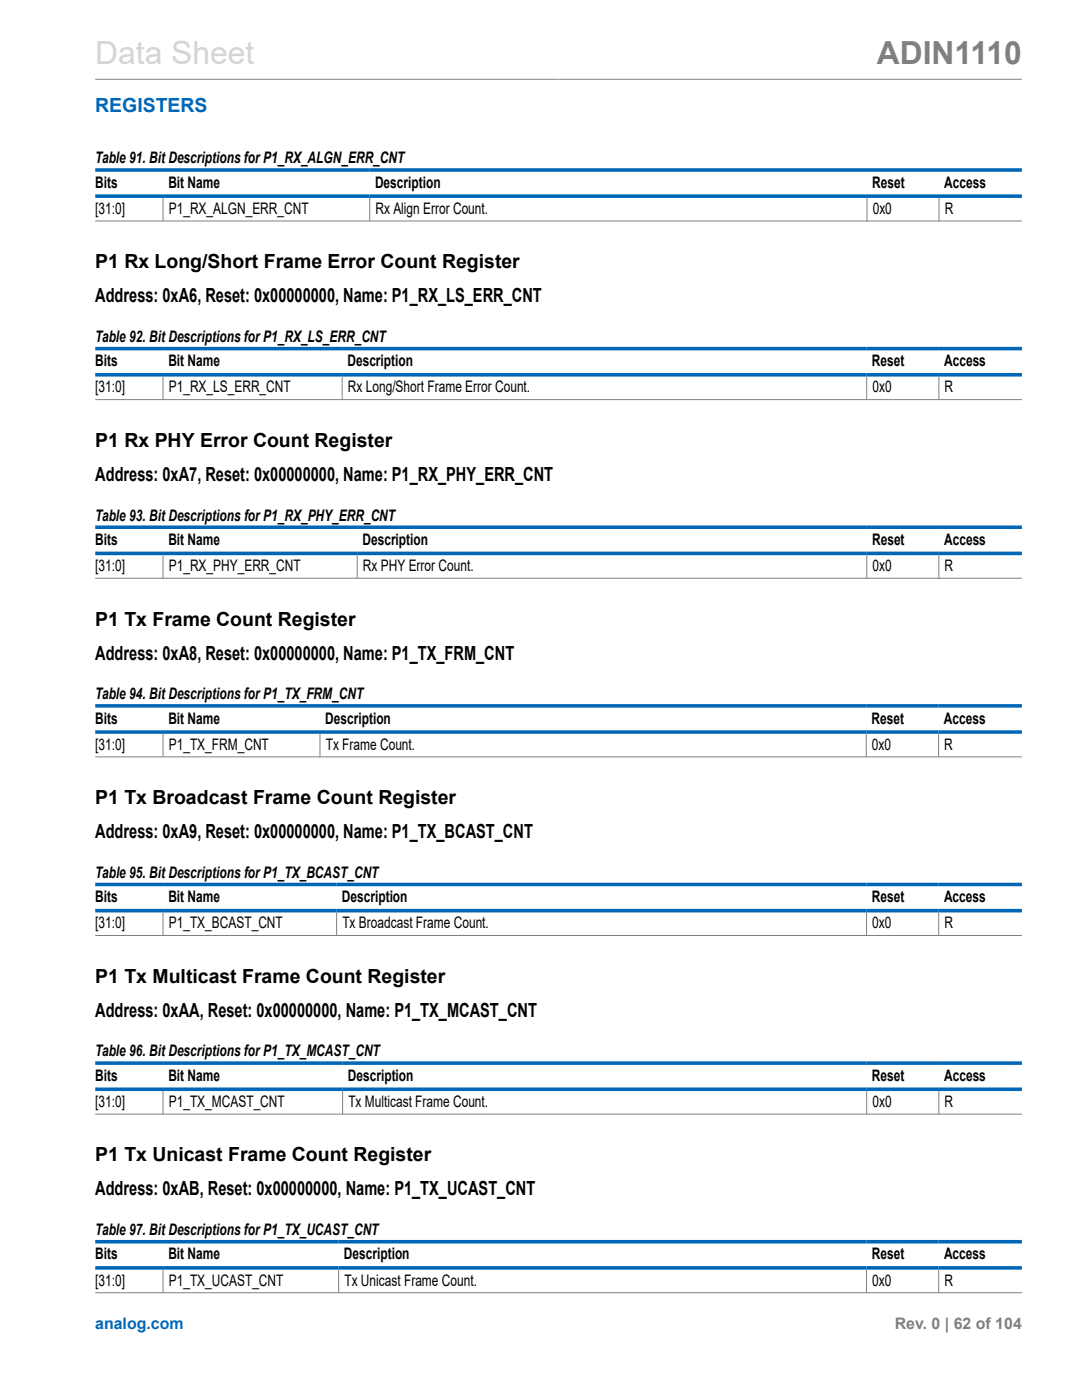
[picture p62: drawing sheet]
<svg xmlns="http://www.w3.org/2000/svg" width="216mm" height="279mm" viewBox="0 0 216 279" stroke-linecap="round" stroke-linejoin="round" font-family="sans-serif">
<defs><g id="words">
<text font-size="6.3" fill="#d3d3d3" x="19" y="12.7">Data Sheet</text>
<text font-size="6.3" fill="#808080" x="175" y="12.7">ADIN1110</text>
<text font-size="3.9" fill="#0067b8" x="19" y="22.3">REGISTERS</text>
<g font-size="3.9">
<text x="19" y="53.5">P1 Rx Long/Short Frame Error Count Register</text>
<text x="19" y="60.3">Address: 0xA6, Reset: 0x00000000, Name: P1_RX_LS_ERR_CNT</text>
<text x="19" y="89.2">P1 Rx PHY Error Count Register</text>
<text x="19" y="96">Address: 0xA7, Reset: 0x00000000, Name: P1_RX_PHY_ERR_CNT</text>
<text x="19" y="124.8">P1 Tx Frame Count Register</text>
<text x="19" y="131.6">Address: 0xA8, Reset: 0x00000000, Name: P1_TX_FRM_CNT</text>
<text x="19" y="160.5">P1 Tx Broadcast Frame Count Register</text>
<text x="19" y="167.3">Address: 0xA9, Reset: 0x00000000, Name: P1_TX_BCAST_CNT</text>
<text x="19" y="196.1">P1 Tx Multicast Frame Count Register</text>
<text x="19" y="202.9">Address: 0xAA, Reset: 0x00000000, Name: P1_TX_MCAST_CNT</text>
<text x="19" y="231.8">P1 Tx Unicast Frame Count Register</text>
<text x="19" y="238.6">Address: 0xAB, Reset: 0x00000000, Name: P1_TX_UCAST_CNT</text>
</g>
<g font-size="3.2">
<text x="19" y="32.6">Table 91. Bit Descriptions for P1_RX_ALGN_ERR_CNT</text>
<text x="19" y="37.5">Bits</text>
<text x="33.6" y="37.5">Bit Name</text>
<text x="74.8" y="37.5">Description</text>
<text x="174" y="37.5">Reset</text>
<text x="188.4" y="37.5">Access</text>
<text x="19" y="42.7">[31:0]</text>
<text x="33.7" y="42.7">P1_RX_ALGN_ERR_CNT</text>
<text x="74.9" y="42.7">Rx Align Error Count.</text>
<text x="174.1" y="42.7">0x0</text>
<text x="188.5" y="42.7">R</text>
<text x="19" y="68.2">Table 92. Bit Descriptions for P1_RX_LS_ERR_CNT</text>
<text x="19" y="73.1">Bits</text>
<text x="33.6" y="73.1">Bit Name</text>
<text x="69.3" y="73.1">Description</text>
<text x="174" y="73.1">Reset</text>
<text x="188.4" y="73.1">Access</text>
<text x="19" y="78.3">[31:0]</text>
<text x="33.7" y="78.3">P1_RX_LS_ERR_CNT</text>
<text x="69.4" y="78.3">Rx Long/Short Frame Error Count.</text>
<text x="174.1" y="78.3">0x0</text>
<text x="188.5" y="78.3">R</text>
<text x="19" y="103.9">Table 93. Bit Descriptions for P1_RX_PHY_ERR_CNT</text>
<text x="19" y="108.7">Bits</text>
<text x="19" y="114">[31:0]</text>
<text x="33.6" y="108.7">Bit Name</text>
<text x="33.7" y="114">P1_RX_PHY_ERR_CNT</text>
<text x="72.3" y="108.7">Description</text>
<text x="72.4" y="114">Rx PHY Error Count.</text>
<text x="174" y="108.7">Reset</text>
<text x="174.1" y="114">0x0</text>
<text x="188.4" y="108.7">Access</text>
<text x="188.5" y="114">R</text>
<text x="19" y="139.5">Table 94. Bit Descriptions for P1_TX_FRM_CNT</text>
<text x="19" y="144.4">Bits</text>
<text x="19" y="149.6">[31:0]</text>
<text x="33.6" y="144.4">Bit Name</text>
<text x="33.7" y="149.6">P1_TX_FRM_CNT</text>
<text x="64.9" y="144.4">Description</text>
<text x="65" y="149.6">Tx Frame Count.</text>
<text x="173.9" y="144.4">Reset</text>
<text x="174" y="149.6">0x0</text>
<text x="188.3" y="144.4">Access</text>
<text x="188.4" y="149.6">R</text>
<text x="19" y="175.2">Table 95. Bit Descriptions for P1_TX_BCAST_CNT</text>
<text x="19" y="180">Bits</text>
<text x="19" y="185.3">[31:0]</text>
<text x="33.6" y="180">Bit Name</text>
<text x="33.7" y="185.3">P1_TX_BCAST_CNT</text>
<text x="68.2" y="180">Description</text>
<text x="68.3" y="185.3">Tx Broadcast Frame Count.</text>
<text x="174" y="180">Reset</text>
<text x="174.1" y="185.3">0x0</text>
<text x="188.4" y="180">Access</text>
<text x="188.5" y="185.3">R</text>
<text x="19" y="210.8">Table 96. Bit Descriptions for P1_TX_MCAST_CNT</text>
<text x="19" y="215.7">Bits</text>
<text x="33.6" y="215.7">Bit Name</text>
<text x="69.4" y="215.7">Description</text>
<text x="174" y="215.7">Reset</text>
<text x="188.4" y="215.7">Access</text>
<text x="19" y="220.9">[31:0]</text>
<text x="33.7" y="220.9">P1_TX_MCAST_CNT</text>
<text x="69.5" y="220.9">Tx Multicast Frame Count.</text>
<text x="174.1" y="220.9">0x0</text>
<text x="188.5" y="220.9">R</text>
<text x="19" y="246.5">Table 97. Bit Descriptions for P1_TX_UCAST_CNT</text>
<text x="19" y="251.3">Bits</text>
<text x="33.6" y="251.3">Bit Name</text>
<text x="68.6" y="251.3">Description</text>
<text x="174" y="251.3">Reset</text>
<text x="188.4" y="251.3">Access</text>
<text x="19" y="256.6">[31:0]</text>
<text x="33.7" y="256.6">P1_TX_UCAST_CNT</text>
<text x="68.7" y="256.6">Tx Unicast Frame Count.</text>
<text x="174.1" y="256.6">0x0</text>
<text x="188.5" y="256.6">R</text>
</g>
<text font-size="3.2" fill="#0067b8" x="19" y="265.3">analog.com</text>
<text font-size="3.2" fill="#808080" x="178.5" y="265.3">Rev. 0 | 62 of 104</text>
</g></defs>
<g fill="none" stroke="#808080" stroke-width=".2">
<path d="M19 15.8h184.9M32.5 39.5v4.7M73.8 39.5v4.7M173 39.5v4.7M187.4 39.5v4.7M19 44.1h184.9M19 79.8h184.9M32.5 75.1v4.7M68.3 75.1v4.7M172.9 75.1v4.7M187.3 75.1v4.7M19 115.4h184.9"/>
<path d="M32.5 110.8v4.7M71.3 110.8v4.7M173 110.8v4.7M187.3 110.8v4.7M19 151h184.9M32.5 146.4v4.7M63.8 146.4v4.7M172.8 146.4v4.7M187.3 146.4v4.7M19 186.7h184.9M32.5 182.1v4.7M67.2 182.1v4.7"/>
<path d="M172.9 182.1v4.7M187.3 182.1v4.7M32.5 217.7v4.7M68.4 217.7v4.7M172.9 217.7v4.7M187.3 217.7v4.7M19 222.3h184.9M19 258h184.9M32.5 253.4v4.7M67.6 253.4v4.7M172.9 253.4v4.7M187.3 253.4v4.7"/>
</g>
<g fill="none" stroke="#0067b8" stroke-width=".71">
<path d="M19 33.9h184.9M19 39.1h184.9M19 69.6h184.9M19 74.8h184.9M19 105.2h184.9M19 110.4h184.9M19 140.9h184.9M19 146.1h184.9M19 176.5h184.9M19 181.7h184.9M19 212.2h184.9M19 217.4h184.9"/>
<path d="M19 247.8h184.9M19 253h184.9"/>
</g>
<use href="#words"/>
</svg>
